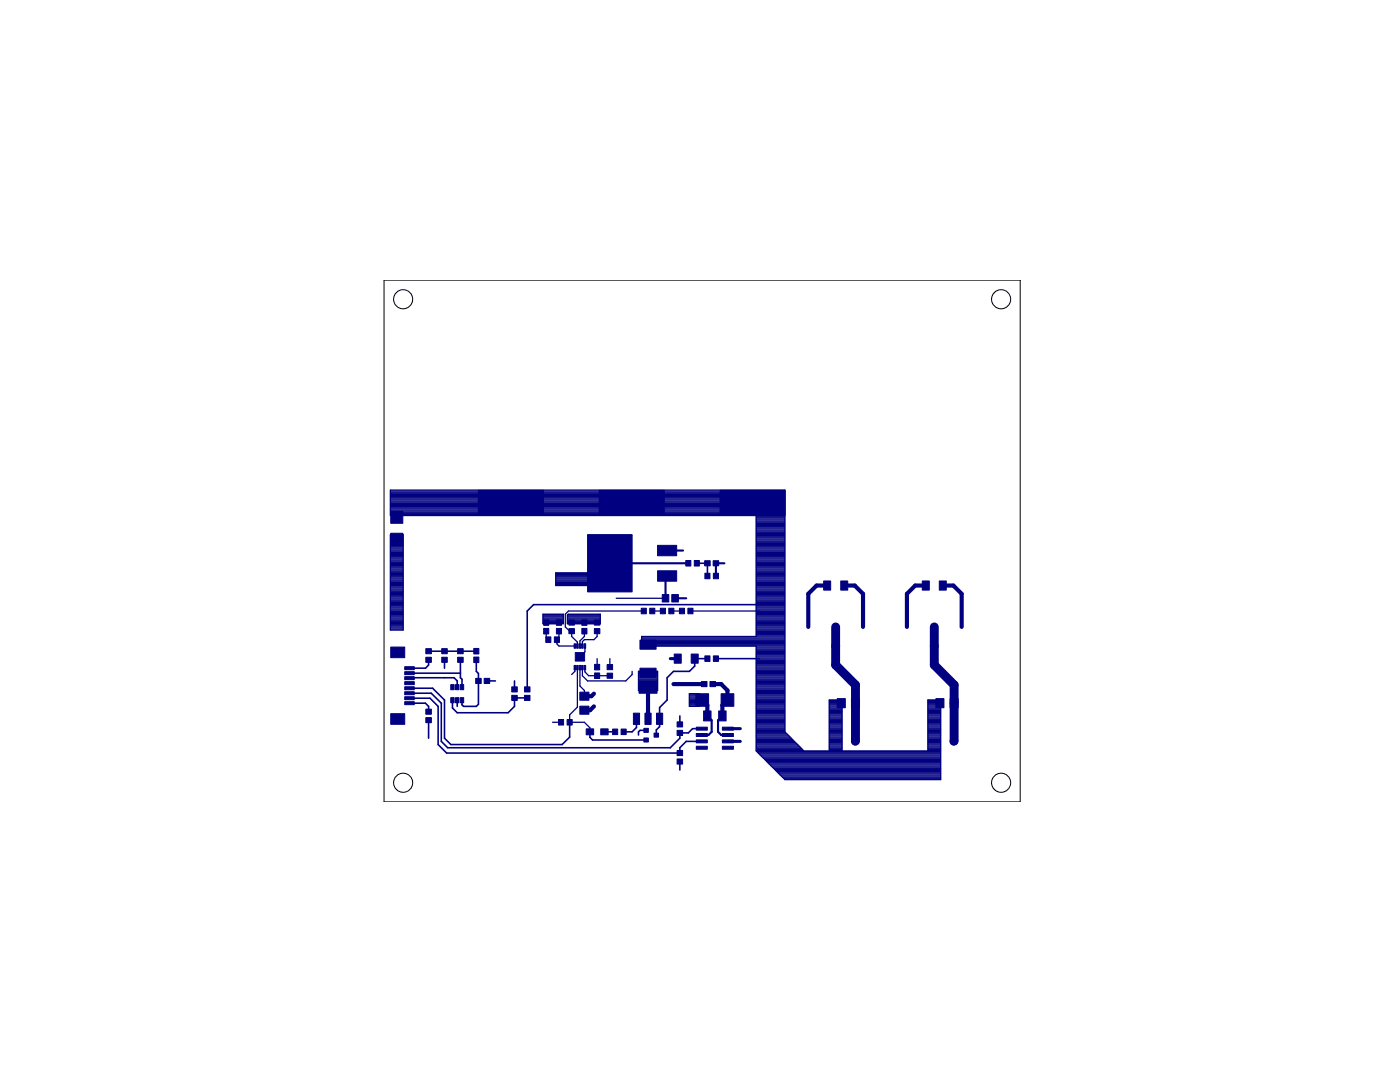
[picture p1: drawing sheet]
<svg xmlns="http://www.w3.org/2000/svg" width="279mm" height="216mm" viewBox="0 0 279 216" stroke-linecap="round" stroke-linejoin="round" font-family="sans-serif">
<g fill="#000080" stroke="#000080" stroke-width=".2">
<path d="M78 102h2.4v2.4h-2.4z"/>
<path d="M78 106.4h2.4v2.4h-2.4z"/>
<path d="M131.2 108.8h3.8v2.1h-3.8z"/>
<path d="M131.2 113.9h3.8v2.1h-3.8z"/>
<path d="M117.3 106.7h8.9v11.4h-8.9z"/>
<path d="M139 147.6h2.2v.6h-2.2z"/>
<path d="M144.2 147.6h2.2v.6h-2.2z"/>
<path d="M139 148.9h2.2v.6h-2.2z"/>
<path d="M139 146.4h2.2v.6h-2.2z"/>
<path d="M139 145.1h2.2v.6h-2.2z"/>
<path d="M144.2 148.9h2.2v.6h-2.2z"/>
<path d="M144.2 146.4h2.2v.6h-2.2z"/>
<path d="M144.2 145.1h2.2v.6h-2.2z"/>
<path d="M167.1 139.4h1.6v1.8h-1.6z"/>
<path d="M169.9 139.4h1.6v1.8h-1.6z"/>
<path d="M186.8 139.4h1.6v1.8h-1.6z"/>
<path d="M189.6 139.4h1.6v1.8h-1.6z"/>
<path d="M143.4 141.9h1.5v1.9h-1.5z"/>
<path d="M140.4 141.9h1.5v1.9h-1.5z"/>
<path d="M143.9 138.4h2.6v2.5h-2.6z"/>
<path d="M138.9 138.4h2.5v2.5h-2.5z"/>
<path d="M135.1 151.4h1.1v1.1h-1.1z"/>
<path d="M135.1 149.8h1.1v1h-1.1z"/>
<path d="M135.1 144h1.1v1.1h-1.1z"/>
<path d="M135.1 145.7h1.1v1h-1.1z"/>
<path d="M80.8 133h1.9v.6h-1.9z"/>
<path d="M80.8 134h1.9v.6h-1.9z"/>
<path d="M80.8 135h1.9v.6h-1.9z"/>
<path d="M80.8 136h1.9v.6h-1.9z"/>
<path d="M80.8 138h1.9v.6h-1.9z"/>
<path d="M80.8 137h1.9v.6h-1.9z"/>
<path d="M80.8 139h1.9v.6h-1.9z"/>
<path d="M80.8 140h1.9v.6h-1.9z"/>
<path d="M78 142.4h2.8v2.1h-2.8z"/>
<path d="M78 129.1h2.8v2.1h-2.8z"/>
<path d="M141.7 136h1.1v1h-1.1z"/>
<path d="M140 136h1.1v1h-1.1z"/>
<path d="M164.4 115.9h1.4v1.9h-1.4z"/>
<path d="M167.8 115.9h1.4v1.9h-1.4z"/>
<path d="M184.1 115.9h1.4v1.9h-1.4z"/>
<path d="M187.5 115.9h1.3v1.9h-1.3z"/>
<path d="M85 141.5h1.1v1h-1.1z"/>
<path d="M85 143.2h1.1v1h-1.1z"/>
<path d="M91.9 136.6h.6v1h-.6z"/>
<path d="M90.9 136.6h.7v1h-.7z"/>
<path d="M90 136.6h.6v1h-.6z"/>
<path d="M91.9 139.2h.6v1h-.6z"/>
<path d="M90.9 139.2h.7v1h-.7z"/>
<path d="M90 139.2h.6v1h-.6z"/>
<path d="M104.7 138.7h1.1v1.1h-1.1z"/>
<path d="M104.7 137.1h1.1v1h-1.1z"/>
<path d="M102.1 137.1h1.1v1h-1.1z"/>
<path d="M102.1 138.7h1.1v1.1h-1.1z"/>
<path d="M94.6 129.4h1v1.1h-1z"/>
<path d="M94.6 131.1h1v1.1h-1z"/>
<path d="M94.9 135.4h1.1v1h-1.1z"/>
<path d="M96.6 135.4h1.1v1h-1.1z"/>
<path d="M110.6 127.1h1.1v1.1h-1.1z"/>
<path d="M108.9 127.1h1v1.1h-1z"/>
<path d="M114.6 132.8h.3v.9h-.3z"/>
<path d="M115.1 132.8h.3v.9h-.3z"/>
<path d="M115.6 132.8h.3v.9h-.3z"/>
<path d="M116.1 132.8h.3v.9h-.3z"/>
<path d="M116.6 132.8h.3v.9h-.3z"/>
<path d="M114.6 128.5h.3v.8h-.3z"/>
<path d="M115.1 128.5h.3v.8h-.3z"/>
<path d="M115.6 128.5h.3v.8h-.3z"/>
<path d="M116.1 128.5h.3v.8h-.3z"/>
<path d="M116.6 128.5h.3v.8h-.3z"/>
<path d="M114.8 130.2h1.9v1.7h-1.9z"/>
<path d="M118.6 125.4h1.1v1h-1.1z"/>
<path d="M118.6 123.7h1.1v1h-1.1z"/>
<path d="M111.5 143.6h1v1.1h-1z"/>
<path d="M113.2 143.6h1v1.1h-1z"/>
<path d="M115.7 138.1h1.8v1.6h-1.8z"/>
<path d="M115.7 140.9h1.8v1.6h-1.8z"/>
<path d="M111 125.4h1.1v1.1h-1.1z"/>
<path d="M111 123.7h1.1v1.1h-1.1z"/>
<path d="M108.5 125.4h1v1.1h-1z"/>
<path d="M108.5 123.7h1v1.1h-1z"/>
<path d="M134.1 118.6h1.3v1.5h-1.3z"/>
<path d="M132.2 118.6h1.3v1.5h-1.3z"/>
<path d="M135.6 121.4h1v1.1h-1z"/>
<path d="M137.3 121.4h1v1.1h-1z"/>
<path d="M131.8 121.4h1v1.1h-1z"/>
<path d="M133.5 121.4h1v1.1h-1z"/>
<path d="M128 121.4h1v1.1h-1z"/>
<path d="M129.7 121.4h1v1.1h-1z"/>
<path d="M113.5 123.7h1.1v1h-1.1z"/>
<path d="M113.5 125.4h1.1v1h-1.1z"/>
<path d="M116.1 125.4h1v1.1h-1z"/>
<path d="M116.1 123.7h1v1.1h-1z"/>
<path d="M91.3 131.1h1.1v1.1h-1.1z"/>
<path d="M91.3 129.4h1.1v1.1h-1.1z"/>
<path d="M88.2 131.1h1.1v1.1h-1.1z"/>
<path d="M88.2 129.4h1.1v1.1h-1.1z"/>
<path d="M121.2 134.3h1.1v1h-1.1z"/>
<path d="M121.2 132.6h1.1v1h-1.1z"/>
<path d="M118.7 134.3h1v1.1h-1z"/>
<path d="M118.7 132.6h1v1.1h-1z"/>
<path d="M138.6 111.8h1v1.1h-1z"/>
<path d="M136.9 111.8h1v1.1h-1z"/>
<path d="M140.6 111.9h1.1v1h-1.1z"/>
<path d="M142.3 111.9h1.1v1h-1.1z"/>
<path d="M142.4 114.4h1v1.1h-1z"/>
<path d="M140.7 114.4h1v1.1h-1z"/>
<path d="M85 131.1h1.1v1.1h-1.1z"/>
<path d="M85 129.4h1.1v1.1h-1.1z"/>
<path d="M131 142.3h1.2v2.2h-1.2z"/>
<path d="M128.7 142.3h1.2v2.2h-1.2z"/>
<path d="M126.4 142.3h1.2v2.2h-1.2z"/>
<path d="M127.5 136.1h3.6v2.2h-3.6z"/>
<path d="M128.5 147.3h.9v.8h-.9z"/>
<path d="M128.5 145.3h.9v.8h-.9z"/>
<path d="M130.5 146.3h.9v.8h-.9z"/>
<path d="M137.9 130.5h1.4v1.8h-1.4z"/>
<path d="M134.6 130.5h1.4v1.8h-1.4z"/>
<path d="M127.7 133.3h3.2v1.8h-3.2z"/>
<path d="M127.7 127.7h3.2v1.8h-3.2z"/>
<path d="M140.7 130.9h1v1.1h-1z"/>
<path d="M142.4 130.9h1v1.1h-1z"/>
<path d="M122.3 145.5h1v1.1h-1z"/>
<path d="M124 145.5h1v1.1h-1z"/>
<path d="M119.9 145.4h1.5v1.2h-1.5z"/>
<path d="M117 145.4h1.5v1.2h-1.5z"/>
<path d="M119.6 97.8h13v5h-13z"/>
<path d="M143.7 97.8h13v5h-13z"/>
<path d="M95.5 97.8h13v5h-13z"/>
</g>
<g fill="none" stroke="#000080" stroke-width=".25">
<path d="M77.9 100h78.7M77.9 99.8h78.7M77.9 99.5h78.7M77.9 99.3h78.7M77.9 99.1h78.7M77.9 98.9h78.7M77.9 98.7h78.7M77.9 98.4h78.7M77.9 98.2h78.7M77.9 98h78.7M77.9 106.7h2.6v19h-2.6zM77.9 120h2.6"/>
<path d="M77.9 119.8h2.6M77.9 119.5h2.6M77.9 119.3h2.6M77.9 119.1h2.6M77.9 118.9h2.6M77.9 118.6h2.6M77.9 118.4h2.6M77.9 118.2h2.6M77.9 118h2.6M77.9 117.8h2.6M77.9 117.5h2.6M77.9 117.3h2.6"/>
<path d="M77.9 117.1h2.6M77.9 116.9h2.6M77.9 116.6h2.6M77.9 116.4h2.6M77.9 116.2h2.6M77.9 116h2.6M77.9 115.8h2.6M77.9 115.5h2.6M77.9 115.3h2.6M77.9 115.1h2.6M77.9 114.9h2.6M77.9 114.6h2.6"/>
<path d="M77.9 114.4h2.6M77.9 114.2h2.6M77.9 114h2.6M77.9 113.7h2.6M77.9 113.5h2.6M77.9 113.3h2.6M77.9 113.1h2.6M77.9 112.9h2.6M77.9 112.6h2.6M77.9 112.4h2.6M77.9 112.2h2.6M77.9 112h2.6"/>
<path d="M77.9 111.8h2.6M77.9 111.5h2.6M77.9 111.3h2.6M77.9 111.1h2.6M77.9 110.9h2.6M77.9 110.6h2.6M77.9 110.4h2.6M77.9 110.2h2.6M77.9 110h2.6M77.9 109.8h2.6M77.9 109.5h2.6M77.9 109.3h2.6"/>
<path d="M77.9 109.1h2.6M77.9 108.9h2.6M77.9 108.6h2.6M77.9 108.4h2.6M77.9 108.2h2.6M77.9 108h2.6M77.9 107.8h2.6M77.9 107.5h2.6M77.9 107.3h2.6M77.9 107.1h2.6M77.9 106.9h2.6M77.9 102.7h78.7"/>
<path d="M77.9 102.4h78.7M77.9 102.2h78.7M77.9 102h78.7M77.9 101.8h78.7M77.9 101.5h78.7M77.9 101.3h78.7M77.9 101.1h78.7M77.9 100.9h78.7M77.9 100.6h78.7M77.9 100.4h78.7M77.9 100.2h78.7M110.9 114.3h7v-4.4h7.6v6.9h-14.6z"/>
<path d="M110.9 116.6h14.6M110.9 116.4h14.6M110.9 116.2h14.6M110.9 116h14.6M110.9 115.8h14.6M110.9 115.5h14.6M110.9 115.3h14.6M110.9 115.1h14.6M110.9 114.9h14.6M110.9 114.6h14.6M110.9 114.4h14.6M117.9 114.2h7.6"/>
<path d="M117.9 114h7.6M117.9 113.7h7.6M117.9 113.5h7.6M117.9 113.3h7.6M117.9 113.1h7.6M117.9 112.9h7.6M117.9 112.6h7.6M117.9 112.4h7.6M117.9 112.2h7.6M117.9 112h7.6M117.9 111.8h7.6M117.9 111.5h7.6"/>
<path d="M117.9 111.3h7.6M117.9 111.1h7.6M117.9 110.9h7.6M117.9 110.6h7.6M117.9 110.4h7.6M117.9 110.2h7.6M117.9 110h7.6M123 119.4h9.8M150.9 102.9v24.1h-22.8v1.9h22.8v20.9l5.7 5.8h31.1v-15.9h-2.5v10.1h-17.2v-10.1h-2.5v10.1h-5.1l-3.8-3.8v-48.2h-78.7v5.1h78.7M150.9 120h5.7M150.9 119.8h5.7M150.9 119.5h5.7"/>
<path d="M150.9 119.3h5.7M150.9 119.1h5.7M150.9 118.9h5.7M150.9 118.6h5.7M150.9 118.4h5.7M150.9 118.2h5.7M150.9 118h5.7M150.9 117.8h5.7M150.9 117.5h5.7M150.9 117.3h5.7M150.9 117.1h5.7M150.9 116.9h5.7"/>
<path d="M150.9 116.6h5.7M150.9 116.4h5.7M150.9 116.2h5.7M150.9 116h5.7M150.9 115.8h5.7M150.9 115.5h5.7M150.9 115.3h5.7M150.9 115.1h5.7M150.9 114.9h5.7M150.9 114.6h5.7M150.9 114.4h5.7M150.9 114.2h5.7"/>
<path d="M150.9 114h5.7M150.9 113.7h5.7M150.9 113.5h5.7M150.9 113.3h5.7M150.9 113.1h5.7M150.9 112.9h5.7M150.9 112.6h5.7M150.9 112.4h5.7M150.9 112.2h5.7M150.9 112h5.7M150.9 111.8h5.7M150.9 111.5h5.7"/>
<path d="M150.9 111.3h5.7M150.9 111.1h5.7M150.9 110.9h5.7M150.9 110.6h5.7M150.9 110.4h5.7M150.9 110.2h5.7M150.9 110h5.7M150.9 109.8h5.7M150.9 109.5h5.7M150.9 109.3h5.7M150.9 109.1h5.7M150.9 108.9h5.7"/>
<path d="M150.9 108.6h5.7M150.9 108.4h5.7M150.9 108.2h5.7M150.9 108h5.7M150.9 107.8h5.7M150.9 107.5h5.7M150.9 107.3h5.7M150.9 107.1h5.7M150.9 106.9h5.7M150.9 106.7h5.7M150.9 106.4h5.7M150.9 106.2h5.7"/>
<path d="M150.9 106h5.7M150.9 105.8h5.7M150.9 105.5h5.7M150.9 105.3h5.7M150.9 105.1h5.7M150.9 104.9h5.7M150.9 104.6h5.7M150.9 104.4h5.7M150.9 104.2h5.7M150.9 104h5.7M150.9 103.8h5.7M150.9 103.5h5.7"/>
<path d="M150.9 103.3h5.7M150.9 103.1h5.7M77.9 125.5h2.6M77.9 125.3h2.6M77.9 125.1h2.6M77.9 124.9h2.6M77.9 124.7h2.6M77.9 124.4h2.6M77.9 124.2h2.6M77.9 124h2.6M77.9 123.8h2.6M77.9 123.5h2.6"/>
<path d="M77.9 123.3h2.6M77.9 123.1h2.6M77.9 122.9h2.6M77.9 122.6h2.6M77.9 122.4h2.6M77.9 122.2h2.6M77.9 122h2.6M77.9 121.8h2.6M77.9 121.5h2.6M77.9 121.3h2.6M77.9 121.1h2.6M77.9 120.9h2.6"/>
<path d="M77.9 120.6h2.6M77.9 120.4h2.6M77.9 120.2h2.6M108.4 124.4h4M108.4 124.2h4M108.4 124h4M108.4 123.8h4M108.4 123.5h4M108.4 123.3h4M108.4 123.1h4M108.4 122.9h4M108.4 122.6h4"/>
<path d="M108.4 122.6h4v1.9h-4zM109 125.9v1.3l.4 .4M111.5 125.9v1.3l-.4 .4v.9l.4 .4h3.2M113.2 124.4h6.6M113.2 124.2h6.6M113.2 124h6.6M113.2 123.8h6.6M113.2 123.5h6.6M113.2 123.3h6.6M113.2 123.1h6.6M113.2 122.9h6.6M113.3 122.6h6.5"/>
<path d="M113.4 122.6h6.4v1.9h-6.6v-1.8zM114.7 133.2v.8l-.6 .6M115.2 133.2v7.9l-1.5 1.5v1.5h2.9l1.1 1.1v.8M115.7 133.2v3.7l.9 .9v1.1M116.1 130.7l-.4 .4M116.1 130.7h.1M116.2 133.2v1.6l1.1 1.1h7.6l1.3-1.3v-.6M116.6 125.9v1.1l-.9 .9v1M116.7 128.9v1.2l-.6 .6M116.7 133.2v.9l.8 .7h4.2M119.2 125.9v1.1l-.7 .6h-1.9l-.4 .4v.9M119.2 131.4v1.7"/>
<path d="M121.7 131.4v1.7M127.4 134h3.8v3.8h-3.8zM127.4 137.5h3.8M127.4 137.3h3.8M127.4 137.1h3.8M127.4 136.9h3.8M127.4 136.6h3.8M127.4 136.4h3.8M127.4 136.2h3.8M127.4 136h3.8M127.4 135.7h3.8M127.4 135.5h3.8"/>
<path d="M127.4 135.3h3.8M127.4 135.1h3.8M127.4 134.9h3.8M127.4 134.6h3.8M127.4 134.4h3.8M127.4 134.2h3.8M128.1 128.9h28.5M128.1 128.7h28.5M128.1 128.4h28.5M128.1 128.2h28.5M128.1 128h28.5M128.1 127.8h28.5"/>
<path d="M128.1 127.5h28.5M128.1 127.3h28.5M128.1 127.1h28.5M128.5 121.9h-15l-.7 .7v2.5l.9 .8h.4v1.1l1.1 1.1v.8M130.2 121.9h2.1M134 121.9h2.1M137.6 140h1.9M137.6 139.7h1.9M137.6 139.5h1.9M137.6 139.3h1.9M137.6 139.1h1.9M137.6 138.9h1.9"/>
<path d="M137.6 138.6h1.9M137.6 138.4h1.9v2.5h-1.9zM137.8 121.9h13.8M150.9 140h5.7M150.9 139.7h5.7M150.9 139.5h5.7M150.9 139.3h5.7M150.9 139.1h5.7M150.9 138.9h5.7M150.9 138.6h5.7M150.9 138.4h5.7M150.9 138.2h5.7"/>
<path d="M150.9 138h5.7M150.9 137.8h5.7M150.9 137.5h5.7M150.9 137.3h5.7M150.9 137.1h5.7M150.9 136.9h5.7M150.9 136.6h5.7M150.9 136.4h5.7M150.9 136.2h5.7M150.9 136h5.7M150.9 135.7h5.7M150.9 135.5h5.7"/>
<path d="M150.9 135.3h5.7M150.9 135.1h5.7M150.9 134.9h5.7M150.9 134.6h5.7M150.9 134.4h5.7M150.9 134.2h5.7M150.9 134h5.7M150.9 133.8h5.7M150.9 133.5h5.7M150.9 133.3h5.7M150.9 133.1h5.7M150.9 132.9h5.7"/>
<path d="M150.9 132.7h5.7M150.9 132.4h5.7M150.9 132.2h5.7M150.9 132h5.7M150.9 131.8h5.7M150.9 131.5h5.7M150.9 131.3h5.7M150.9 131.1h5.7M150.9 130.9h5.7M150.9 130.6h5.7M150.9 130.4h5.7M150.9 130.2h5.7"/>
<path d="M150.9 130h5.7M150.9 129.8h5.7M150.9 129.5h5.7M150.9 129.3h5.7M150.9 129.1h5.7M150.9 126.9h5.7M150.9 126.6h5.7M150.9 126.4h5.7M150.9 126.2h5.7M150.9 126h5.7M150.9 125.8h5.7M150.9 125.5h5.7"/>
<path d="M150.9 125.3h5.7M150.9 125.1h5.7M150.9 124.9h5.7M150.9 124.7h5.7M150.9 124.4h5.7M150.9 124.2h5.7M150.9 124h5.7M150.9 123.8h5.7M150.9 123.5h5.7M150.9 123.3h5.7M150.9 123.1h5.7M150.9 122.9h5.7"/>
<path d="M150.9 122.6h5.7M150.9 122.4h5.7M150.9 122.2h5.7M150.9 122h5.7M150.9 121.8h5.7M150.9 121.5h5.7M150.9 121.3h5.7M150.9 121.1h5.7M150.9 120.9h5.7M150.9 120.6h5.7M150.9 120.4h5.7M150.9 120.2h5.7"/>
<path d="M165.5 140h2.5M165.5 139.7h2.5M185.2 140h2.5M185.2 139.7h2.5M110.3 144.1h1.7M137.6 140.9h1.9M137.6 140.6h1.9M137.6 140.4h1.9M137.6 140.2h1.9M141.2 142.9l-.3 .2M150.9 149.8h9.4M150.9 149.5h9.2"/>
<path d="M150.9 149.3h9M150.9 149.1h8.8M150.9 148.9h8.5M150.9 148.6h8.3M150.9 148.4h8.1M150.9 148.2h7.9M150.9 148h7.7M150.9 147.7h7.4M150.9 147.5h7.2M150.9 147.3h7M150.9 147.1h6.8M150.9 146.9h6.6"/>
<path d="M150.9 146.6h6.3M150.9 146.4h6.1M150.9 146.2h5.9M150.9 146h5.7M150.9 145.8h5.7M150.9 145.5h5.7M150.9 145.3h5.7M150.9 145.1h5.7M150.9 144.9h5.7M150.9 144.6h5.7M150.9 144.4h5.7M150.9 144.2h5.7"/>
<path d="M150.9 144h5.7M150.9 143.7h5.7M150.9 143.5h5.7M150.9 143.3h5.7M150.9 143.1h5.7M150.9 142.9h5.7M150.9 142.6h5.7M150.9 142.4h5.7M150.9 142.2h5.7M150.9 142h5.7M150.9 141.8h5.7M150.9 141.5h5.7"/>
<path d="M150.9 141.3h5.7M150.9 141.1h5.7M150.9 140.9h5.7M150.9 140.6h5.7M150.9 140.4h5.7M150.9 140.2h5.7M151 150h36.7M151.3 150.2h36.4M151.5 150.4h36.2M151.7 150.6h36M151.9 150.9h35.8M152.1 151.1h35.6"/>
<path d="M152.4 151.3h35.3M152.6 151.5h35.1M152.8 151.7h34.9M153 152h34.7M153.3 152.2h34.4M153.5 152.4h34.2M153.7 152.6h34M153.9 152.9h33.8M154.2 153.1h33.5M154.4 153.3h33.3M154.6 153.5h33.1M154.8 153.8h32.9"/>
<path d="M155 154h32.7M155.3 154.2h32.4M155.5 154.4h32.2M155.7 154.6h32M155.9 154.9h31.8M156.1 155.1h31.6M156.4 155.3h31.3M156.6 155.5h31.1M165.5 149.8h2.5M165.5 149.5h2.5M165.5 149.3h2.5M165.5 149.1h2.5"/>
<path d="M165.5 148.9h2.5M165.5 148.6h2.5M165.5 148.4h2.5M165.5 148.2h2.5M165.5 148h2.5M165.5 147.7h2.5M165.5 147.5h2.5M165.5 147.3h2.5M165.5 147.1h2.5M165.5 146.9h2.5M165.5 146.6h2.5M165.5 146.4h2.5"/>
<path d="M165.5 146.2h2.5M165.5 146h2.5M165.5 145.8h2.5M165.5 145.5h2.5M165.5 145.3h2.5M165.5 145.1h2.5M165.5 144.9h2.5M165.5 144.6h2.5M165.5 144.4h2.5M165.5 144.2h2.5M165.5 144h2.5M165.5 143.7h2.5"/>
<path d="M165.5 143.5h2.5M165.5 143.3h2.5M165.5 143.1h2.5M165.5 142.9h2.5M165.5 142.6h2.5M165.5 142.4h2.5M165.5 142.2h2.5M165.5 142h2.5M165.5 141.8h2.5M165.5 141.5h2.5M165.5 141.3h2.5M165.5 141.1h2.5"/>
<path d="M165.5 140.9h2.5M165.5 140.6h2.5M165.5 140.4h2.5M165.5 140.2h2.5M185.2 149.8h2.5M185.2 149.5h2.5M185.2 149.3h2.5M185.2 149.1h2.5M185.2 148.9h2.5M185.2 148.6h2.5M185.2 148.4h2.5M185.2 148.2h2.5"/>
<path d="M185.2 148h2.5M185.2 147.7h2.5M185.2 147.5h2.5M185.2 147.3h2.5M185.2 147.1h2.5M185.2 146.9h2.5M185.2 146.6h2.5M185.2 146.4h2.5M185.2 146.2h2.5M185.2 146h2.5M185.2 145.8h2.5M185.2 145.5h2.5"/>
<path d="M185.2 145.3h2.5M185.2 145.1h2.5M185.2 144.9h2.5M185.2 144.6h2.5M185.2 144.4h2.5M185.2 144.2h2.5M185.2 144h2.5M185.2 143.7h2.5M185.2 143.5h2.5M185.2 143.3h2.5M185.2 143.1h2.5M185.2 142.9h2.5"/>
<path d="M185.2 142.6h2.5M185.2 142.4h2.5M185.2 142.2h2.5M185.2 142h2.5M185.2 141.8h2.5M185.2 141.5h2.5M185.2 141.3h2.5M185.2 141.1h2.5M185.2 140.9h2.5M185.2 140.6h2.5M185.2 140.4h2.5M185.2 140.2h2.5"/>
</g>
<path d="M121.7 112.4h15.7M133.1 114.9l-.3 .4v4.1M133.1 109.9h3.2M134.7 119.4h2.2M144.6 112.4h-1.7v2.5M141.2 142.9l.8 .8v2.3l-.6 .7h-1.3M144.2 142.9l-.9 .8v2.3l.6 .7h1.4" fill="none" stroke="#000080" stroke-width=".42"/>
<g fill="none" stroke="#000080" stroke-width=".32">
<path d="M139.1 112.4h2.1v2.5M81.7 137.3h4.6l2.4 2.4v7.6l1.3 1.3h22.2l1.5-1.5v-3M81.7 138.3h4.4l2 2v7.6l1.2 1.3h44.5l1.9-1.9v-1.1h1.7l.8-.8h1.9M81.7 139.3h4.1l1.6 1.6v7.7l1.7 1.7h46.6v-1.1l1.2-1.3h3.2M81.7 135.3l8.9-.1 .6 .7v1.2M81.7 134.3h10.2M85.5 131.7v1l-.6 .6h-3.2M85.5 129.9h9.6M88.7 131.7v1.6M91.2 139.7v1.2M91.9 131.7v3.5l.3 .4v1.5M95.1 131.7v2.3l.4 .4v6.1l-.4 .4h-2.6l-.3-.3v-.9"/>
<path d="M97.2 135.9h1.7M102.7 135.9v1.7M105.2 139.3h-2.5v1.6l-1.3 1.3h-10.2l-.9-.9v-1.6M141.2 131.4h-2.6v1.5l-1 1.1h-3.2l-1.3 1.2v4.5l-1.5 1.5v3.8l-.6 .6v1.1M142.9 131.4h8.7M151.6 120.6h-45.1l-1.3 1.3v15.7M81.7 140.3h3.2l.6 .6v1.1M85.5 143.7v3.6M117.7 146v1.1l.6 .6h10.6M120.6 146h2.2M127 143.4v1.8l-.8 .8h-1.7M128.9 145.7h-1.2l-.3 .3v.7"/>
<path d="M135.7 142.9v1.6M135.7 152v1.6"/>
</g>
<path d="M133.8 131.4h1.5M145.3 145.4h2.4M145.3 147.9h2.4" fill="none" stroke="#000080" stroke-width=".61"/>
<path d="M165.1 116.8h-2.1l-1.7 1.7v6.6M168.5 116.8h2.1l1.6 1.7v6.6M184.8 116.8h-2.2l-1.6 1.7v6.6M188.2 116.8h2.1l1.6 1.7v6.6M118.5 138.4l-.5 .5h-1.4M129.3 137.2v6.2M134.4 136.5h6.1M140.1 139.7l1.1 1v2.2M142.2 136.5h1.7l1.3 1.3v1.9M145.2 139.7h.1M145.2 139.7l-1 1v2.2M118.5 140.9l-.7 .8h-1.2" fill="none" stroke="#000080" stroke-width=".83"/>
<path d="M166.8 125.1v7.6l3.9 4v11.2M186.5 125.1v7.6l3.9 4v11.2" fill="none" stroke="#000080" stroke-width="1.8"/>
<path d="M170.7 147.9h.1M190.4 147.9h-.1" fill="none" stroke="#000080" stroke-width="1.7"/>
<g fill="none" stroke="#000" stroke-width=".2">
<path d="M76.6 55.9h127v104.1h-127z"/>
<circle cx="80.5" cy="59.7" r="1.91"/>
<circle cx="199.8" cy="59.7" r="1.91"/>
<circle cx="80.5" cy="156.2" r="1.91"/>
<circle cx="199.8" cy="156.2" r="1.91"/>
</g>
</svg>
